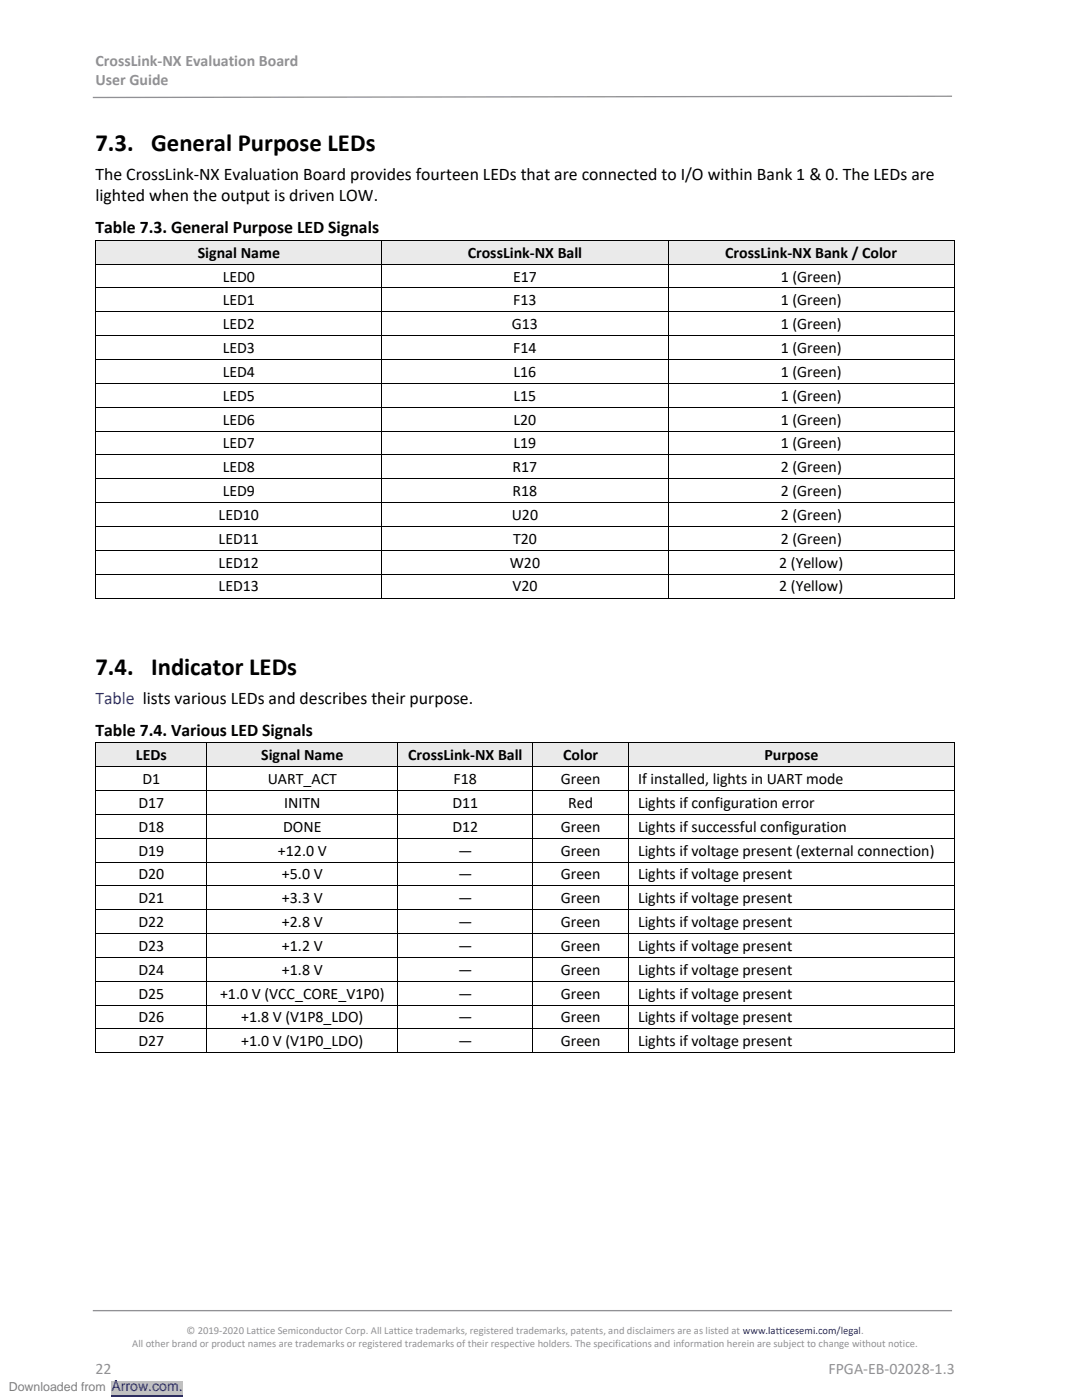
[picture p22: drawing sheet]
<svg xmlns="http://www.w3.org/2000/svg" width="216mm" height="279mm" viewBox="0 0 216 279" stroke-linecap="round" stroke-linejoin="round" font-family="sans-serif">
<defs><g id="words">
<g font-size="4.9">
<text x="19" y="30.1">7.3.</text>
<text x="30.2" y="30.1">General Purpose LEDs</text>
<text x="19" y="134.7">7.4.</text>
<text x="30.2" y="134.7">Indicator LEDs</text>
</g>
<g font-size="3.5">
<text x="19" y="35.8">The CrossLink-NX Evaluation Board provides fourteen LEDs that are connected to I/O within Bank 1 &amp; 0. The LEDs are</text>
<text x="19" y="40.1">lighted when the output is driven LOW.</text>
<text x="19" y="46.6">Table 7.3. General Purpose LED Signals</text>
<text x="19" y="146.9">Table 7.4. Various LED Signals</text>
</g>
<text font-size="3.5" fill="#00f" x="19" y="140.4">Table lists various LEDs and describes their purpose.</text>
<g font-size="3.2" fill="#919195">
<text x="19" y="13.2">CrossLink-NX Evaluation Board</text>
<text x="19" y="17.1">User Guide</text>
<text x="19" y="274.2">22</text>
<text x="165.3" y="274.2">FPGA-EB-02028-1.3</text>
</g>
<g font-size="3.2">
<text x="39.5" y="51.4">Signal Name</text>
<text x="93.3" y="51.4">CrossLink-NX Ball</text>
<text x="144.7" y="51.4">CrossLink-NX Bank / Color</text>
<text x="44.4" y="56.2">LED0</text>
<text x="102.4" y="56.2">E17</text>
<text x="155.8" y="56.2">1 (Green)</text>
<text x="44.4" y="60.9">LED1</text>
<text x="44.4" y="65.7">LED2</text>
<text x="102.1" y="65.7">G13</text>
<text x="102.4" y="60.9">F13</text>
<text x="155.8" y="60.9">1 (Green)</text>
<text x="155.8" y="65.7">1 (Green)</text>
<text x="44.4" y="70.4">LED3</text>
<text x="102.4" y="70.4">F14</text>
<text x="155.8" y="70.4">1 (Green)</text>
<text x="44.4" y="75.2">LED4</text>
<text x="102.5" y="75.2">L16</text>
<text x="155.8" y="75.2">1 (Green)</text>
<text x="44.4" y="80">LED5</text>
<text x="102.5" y="80">L15</text>
<text x="155.8" y="80">1 (Green)</text>
<text x="44.4" y="84.7">LED6</text>
<text x="44.4" y="89.5">LED7</text>
<text x="102.5" y="84.7">L20</text>
<text x="102.5" y="89.5">L19</text>
<text x="155.8" y="84.7">1 (Green)</text>
<text x="155.8" y="89.5">1 (Green)</text>
<text x="44.4" y="94.2">LED8</text>
<text x="102.3" y="94.2">R17</text>
<text x="155.8" y="94.2">2 (Green)</text>
<text x="44.4" y="99">LED9</text>
<text x="102.3" y="99">R18</text>
<text x="155.8" y="99">2 (Green)</text>
<text x="43.6" y="103.8">LED10</text>
<text x="102.1" y="103.8">U20</text>
<text x="155.8" y="103.8">2 (Green)</text>
<text x="43.6" y="108.5">LED11</text>
<text x="43.6" y="113.3">LED12</text>
<text x="101.7" y="113.3">W20</text>
<text x="102.4" y="108.5">T20</text>
<text x="155.5" y="113.3">2 (Yellow)</text>
<text x="155.8" y="108.5">2 (Green)</text>
<text x="43.6" y="118">LED13</text>
<text x="102.2" y="118">V20</text>
<text x="155.5" y="118">2 (Yellow)</text>
<text x="27.1" y="151.7">LEDs</text>
<text x="52.1" y="151.7">Signal Name</text>
<text x="81.4" y="151.7">CrossLink-NX Ball</text>
<text x="112.4" y="151.7">Color</text>
<text x="152.5" y="151.7">Purpose</text>
<text x="27.6" y="161.2">D17</text>
<text x="28.4" y="156.5">D1</text>
<text x="53.4" y="156.5">UART_ACT</text>
<text x="56.7" y="161.2">INITN</text>
<text x="90.3" y="161.2">D11</text>
<text x="90.5" y="156.5">F18</text>
<text x="111.9" y="156.5">Green</text>
<text x="113.4" y="161.2">Red</text>
<text x="127.3" y="156.5">If installed, lights in UART mode</text>
<text x="127.3" y="161.2">Lights if configuration error</text>
<text x="27.6" y="166">D18</text>
<text x="56.5" y="166">DONE</text>
<text x="90.3" y="166">D12</text>
<text x="111.9" y="166">Green</text>
<text x="127.3" y="166">Lights if successful configuration</text>
<text x="27.6" y="170.7">D19</text>
<text x="55.5" y="170.7">+12.0 V</text>
<text x="91.4" y="170.7">—</text>
<text x="111.9" y="170.7">Green</text>
<text x="127.3" y="170.7">Lights if voltage present (external connection)</text>
<text x="27.6" y="175.5">D20</text>
<text x="56.3" y="175.5">+5.0 V</text>
<text x="91.4" y="175.5">—</text>
<text x="111.9" y="175.5">Green</text>
<text x="127.3" y="175.5">Lights if voltage present</text>
<text x="27.6" y="180.3">D21</text>
<text x="27.6" y="185">D22</text>
<text x="56.3" y="180.3">+3.3 V</text>
<text x="56.3" y="185">+2.8 V</text>
<text x="91.4" y="180.3">—</text>
<text x="91.4" y="185">—</text>
<text x="111.9" y="180.3">Green</text>
<text x="111.9" y="185">Green</text>
<text x="127.3" y="180.3">Lights if voltage present</text>
<text x="127.3" y="185">Lights if voltage present</text>
<text x="27.6" y="189.8">D23</text>
<text x="56.3" y="189.8">+1.2 V</text>
<text x="91.4" y="189.8">—</text>
<text x="111.9" y="189.8">Green</text>
<text x="127.3" y="189.8">Lights if voltage present</text>
<text x="27.6" y="194.5">D24</text>
<text x="56.3" y="194.5">+1.8 V</text>
<text x="91.4" y="194.5">—</text>
<text x="111.9" y="194.5">Green</text>
<text x="127.3" y="194.5">Lights if voltage present</text>
<text x="27.6" y="199.3">D25</text>
<text x="43.9" y="199.3">+1.0 V (VCC_CORE_V1P0)</text>
<text x="91.4" y="199.3">—</text>
<text x="111.9" y="199.3">Green</text>
<text x="127.3" y="199.3">Lights if voltage present</text>
<text x="27.6" y="204.1">D26</text>
<text x="27.6" y="208.8">D27</text>
<text x="48.1" y="204.1">+1.8 V (V1P8_LDO)</text>
<text x="48.1" y="208.8">+1.0 V (V1P0_LDO)</text>
<text x="91.4" y="204.1">—</text>
<text x="91.4" y="208.8">—</text>
<text x="111.9" y="204.1">Green</text>
<text x="111.9" y="208.8">Green</text>
<text x="127.3" y="204.1">Lights if voltage present</text>
<text x="127.3" y="208.8">Lights if voltage present</text>
</g>
<text font-size="2.8" fill="#00f" x="22.2" y="277.6">Arrow.com.</text>
<text font-size="2.5" fill="#808080" x="1.8" y="277.6">Downloaded from</text>
<g font-size="2.1" fill="#919195">
<text x="26.4" y="268.9">All other brand or product names are trademarks or registered trademarks of their respective holders. The specifications and information herein are subject to change without notice.</text>
<text x="37.2" y="266.3">© 2019-2020 Lattice Semiconductor Corp. All Lattice trademarks, registered trademarks, patents, and disclaimers are as listed at www.latticesemi.com/legal.</text>
</g>
</g></defs>
<path d="M190 19.2l-171.5 .3M18.5 261.6h171.5" fill="none" stroke="#919195" stroke-width=".26"/>
<g fill="#eaeaea">
<path d="M19.2 48.1h56.9v4.5h-56.9z" fill-rule="evenodd"/>
<path d="M21 48.1h53.3v4.5h-53.3z" fill-rule="evenodd"/>
<path d="M76.3 48.1h56.9v4.5h-56.9z" fill-rule="evenodd"/>
<path d="M78.1 48.1h53.3v4.5h-53.3z" fill-rule="evenodd"/>
<path d="M133.4 48.1h57v4.5h-57z" fill-rule="evenodd"/>
<path d="M135.2 48.1h53.3v4.5h-53.3z" fill-rule="evenodd"/>
</g>
<g fill="#000">
<path d="M19 47.9h.2v.2h-.2z" fill-rule="evenodd"/>
<path d="M19 47.9h.2v.2h-.2z" fill-rule="evenodd"/>
<path d="M19 52.6h.2v.2h-.2z" fill-rule="evenodd"/>
<path d="M19 57.4h.2v.2h-.2z" fill-rule="evenodd"/>
<path d="M76.1 47.9h.2v.2h-.2z" fill-rule="evenodd"/>
<path d="M76.1 52.6h.2v.2h-.2z" fill-rule="evenodd"/>
<path d="M76.1 57.4h.2v.2h-.2z" fill-rule="evenodd"/>
<path d="M133.2 47.9h.2v.2h-.2z" fill-rule="evenodd"/>
<path d="M133.2 52.6h.2v.2h-.2z" fill-rule="evenodd"/>
<path d="M133.2 57.4h.2v.2h-.2z" fill-rule="evenodd"/>
<path d="M190.4 47.9h.1v.2h-.1z" fill-rule="evenodd"/>
<path d="M190.4 47.9h.1v.2h-.1z" fill-rule="evenodd"/>
<path d="M190.4 52.6h.1v.2h-.1z" fill-rule="evenodd"/>
<path d="M190.4 57.4h.1v.2h-.1z" fill-rule="evenodd"/>
<path d="M19 62.2h.2v.1h-.2z" fill-rule="evenodd"/>
<path d="M19 66.9h.2v.2h-.2z" fill-rule="evenodd"/>
<path d="M19 71.7h.2v.1h-.2z" fill-rule="evenodd"/>
<path d="M19 76.4h.2v.2h-.2z" fill-rule="evenodd"/>
<path d="M76.1 62.2h.2v.1h-.2z" fill-rule="evenodd"/>
<path d="M76.1 66.9h.2v.2h-.2z" fill-rule="evenodd"/>
<path d="M76.1 71.7h.2v.1h-.2z" fill-rule="evenodd"/>
<path d="M76.1 76.4h.2v.2h-.2z" fill-rule="evenodd"/>
<path d="M133.2 62.2h.2v.1h-.2z" fill-rule="evenodd"/>
<path d="M133.2 66.9h.2v.2h-.2z" fill-rule="evenodd"/>
<path d="M133.2 71.7h.2v.1h-.2z" fill-rule="evenodd"/>
<path d="M133.2 76.4h.2v.2h-.2z" fill-rule="evenodd"/>
<path d="M190.4 62.2h.1v.1h-.1z" fill-rule="evenodd"/>
<path d="M190.4 66.9h.1v.2h-.1z" fill-rule="evenodd"/>
<path d="M190.4 71.7h.1v.1h-.1z" fill-rule="evenodd"/>
<path d="M190.4 76.4h.1v.2h-.1z" fill-rule="evenodd"/>
<path d="M19 81.2h.2v.2h-.2z" fill-rule="evenodd"/>
<path d="M19 85.9h.2v.2h-.2z" fill-rule="evenodd"/>
<path d="M19 90.7h.2v.2h-.2z" fill-rule="evenodd"/>
<path d="M19 95.5h.2v.1h-.2z" fill-rule="evenodd"/>
<path d="M76.1 81.2h.2v.2h-.2z" fill-rule="evenodd"/>
<path d="M76.1 85.9h.2v.2h-.2z" fill-rule="evenodd"/>
<path d="M76.1 90.7h.2v.2h-.2z" fill-rule="evenodd"/>
<path d="M76.1 95.5h.2v.1h-.2z" fill-rule="evenodd"/>
<path d="M133.2 81.2h.2v.2h-.2z" fill-rule="evenodd"/>
<path d="M133.2 85.9h.2v.2h-.2z" fill-rule="evenodd"/>
<path d="M133.2 90.7h.2v.2h-.2z" fill-rule="evenodd"/>
<path d="M133.2 95.5h.2v.1h-.2z" fill-rule="evenodd"/>
<path d="M190.4 81.2h.1v.2h-.1z" fill-rule="evenodd"/>
<path d="M190.4 85.9h.1v.2h-.1z" fill-rule="evenodd"/>
<path d="M190.4 90.7h.1v.2h-.1z" fill-rule="evenodd"/>
<path d="M190.4 95.5h.1v.1h-.1z" fill-rule="evenodd"/>
<path d="M19 100.2h.2v.2h-.2z" fill-rule="evenodd"/>
<path d="M19 105h.2v.1h-.2z" fill-rule="evenodd"/>
<path d="M19 109.7h.2v.2h-.2z" fill-rule="evenodd"/>
<path d="M19 114.5h.2v.2h-.2z" fill-rule="evenodd"/>
<path d="M19 119.3h.2v.1h-.2z" fill-rule="evenodd"/>
<path d="M19 119.3h.2v.1h-.2z" fill-rule="evenodd"/>
<path d="M76.1 100.2h.2v.2h-.2z" fill-rule="evenodd"/>
<path d="M76.1 105h.2v.1h-.2z" fill-rule="evenodd"/>
<path d="M76.1 109.7h.2v.2h-.2z" fill-rule="evenodd"/>
<path d="M76.1 114.5h.2v.2h-.2z" fill-rule="evenodd"/>
<path d="M76.1 119.3h.2v.1h-.2z" fill-rule="evenodd"/>
<path d="M133.2 100.2h.2v.2h-.2z" fill-rule="evenodd"/>
<path d="M133.2 105h.2v.1h-.2z" fill-rule="evenodd"/>
<path d="M133.2 109.7h.2v.2h-.2z" fill-rule="evenodd"/>
<path d="M133.2 114.5h.2v.2h-.2z" fill-rule="evenodd"/>
<path d="M133.2 119.3h.2v.1h-.2z" fill-rule="evenodd"/>
<path d="M190.4 100.2h.1v.2h-.1z" fill-rule="evenodd"/>
<path d="M190.4 105h.1v.1h-.1z" fill-rule="evenodd"/>
<path d="M190.4 109.7h.1v.2h-.1z" fill-rule="evenodd"/>
<path d="M190.4 114.5h.1v.2h-.1z" fill-rule="evenodd"/>
<path d="M190.4 119.3h.1v.1h-.1z" fill-rule="evenodd"/>
<path d="M190.4 119.3h.1v.1h-.1z" fill-rule="evenodd"/>
</g>
<g fill="none" stroke="#000" stroke-width=".2">
<path d="M19.1 48.1v4.5M19.1 52.8v4.6M19.1 57.6v4.6M19.2 48h56.9M19.2 52.7h56.9M19.2 57.5h56.9M76.2 48.1v4.5M76.2 52.8v4.6M76.2 57.6v4.6M76.3 48h56.9M76.3 52.7h56.9M76.3 57.5h56.9"/>
<path d="M133.3 48.1v4.5M133.3 52.8v4.6M133.3 57.6v4.6M133.4 48h57M133.4 52.7h57M133.4 57.5h57M190.4 48.1v4.5M190.4 52.8v4.6M190.4 57.6v4.6M19.1 62.3v4.6M19.1 67.1v4.6M19.1 71.8v4.6"/>
<path d="M19.1 76.6v4.6M19.2 62.2h56.9M19.2 67h56.9M19.2 71.8h56.9M19.2 76.5h56.9M76.2 62.3v4.6M76.2 67.1v4.6M76.2 71.8v4.6M76.2 76.6v4.6M76.3 62.2h56.9M76.3 67h56.9M76.3 71.8h56.9"/>
<path d="M76.3 76.5h56.9M133.3 62.3v4.6M133.3 67.1v4.6M133.3 71.8v4.6M133.3 76.6v4.6M133.4 62.2h57M133.4 67h57M133.4 71.8h57M133.4 76.5h57M190.4 62.3v4.6M190.4 67.1v4.6M190.4 71.8v4.6"/>
<path d="M190.4 76.6v4.6M19.1 81.4v4.5M19.1 86.1v4.6M19.1 90.9v4.6M19.1 95.6v4.6M19.2 81.3h56.9M19.2 86h56.9M19.2 90.8h56.9M19.2 95.6h56.9M76.2 81.4v4.5M76.2 86.1v4.6M76.2 90.9v4.6"/>
<path d="M76.2 95.6v4.6M76.3 81.3h56.9M76.3 86h56.9M76.3 90.8h56.9M76.3 95.6h56.9M133.3 81.4v4.5M133.3 86.1v4.6M133.3 90.9v4.6M133.3 95.6v4.6M133.4 81.3h57M133.4 86h57M133.4 90.8h57"/>
<path d="M133.4 95.6h57M190.4 81.4v4.5M190.4 86.1v4.6M190.4 90.9v4.6M190.4 95.6v4.6M19.1 100.4v4.6M19.1 105.1v4.6M19.1 109.9v4.6M19.1 114.7v4.6M19.2 100.3h56.9M19.2 105.1h56.9M19.2 109.8h56.9"/>
<path d="M19.2 114.6h56.9M19.2 119.3h56.9M76.2 100.4v4.6M76.2 105.1v4.6M76.2 109.9v4.6M76.2 114.7v4.6M76.3 100.3h56.9M76.3 105.1h56.9M76.3 109.8h56.9M76.3 114.6h56.9M76.3 119.3h56.9M133.3 100.4v4.6"/>
<path d="M133.3 105.1v4.6M133.3 109.9v4.6M133.3 114.7v4.6M133.4 100.3h57M133.4 105.1h57M133.4 109.8h57M133.4 114.6h57M133.4 119.3h57M190.4 100.4v4.6M190.4 105.1v4.6M190.4 109.9v4.6M190.4 114.7v4.6"/>
</g>
<g fill="#eaeaea">
<path d="M19.2 148.4h22v4.5h-22z" fill-rule="evenodd"/>
<path d="M21 148.4h18.4v4.5h-18.4z" fill-rule="evenodd"/>
<path d="M41.4 148.4h37.9v4.5h-37.9z" fill-rule="evenodd"/>
<path d="M43.2 148.4h34.3v4.5h-34.3z" fill-rule="evenodd"/>
<path d="M79.4 148.4h26.9v4.5h-26.9z" fill-rule="evenodd"/>
<path d="M81.3 148.4h23.1v4.5h-23.1z" fill-rule="evenodd"/>
<path d="M106.4 148.4h18.9v4.5h-18.9z" fill-rule="evenodd"/>
<path d="M108.3 148.4h15.2v4.5h-15.2z" fill-rule="evenodd"/>
<path d="M125.5 148.4h64.9v4.5h-64.9z" fill-rule="evenodd"/>
<path d="M127.3 148.4h61.2v4.5h-61.2z" fill-rule="evenodd"/>
</g>
<g fill="#000">
<path d="M19 148.2h.2v.2h-.2z" fill-rule="evenodd"/>
<path d="M19 148.2h.2v.2h-.2z" fill-rule="evenodd"/>
<path d="M19 152.9h.2v.2h-.2z" fill-rule="evenodd"/>
<path d="M19 157.7h.2v.2h-.2z" fill-rule="evenodd"/>
<path d="M41.2 148.2h.2v.2h-.2z" fill-rule="evenodd"/>
<path d="M41.2 152.9h.2v.2h-.2z" fill-rule="evenodd"/>
<path d="M41.2 157.7h.2v.2h-.2z" fill-rule="evenodd"/>
<path d="M79.3 148.2h.1v.2h-.1z" fill-rule="evenodd"/>
<path d="M79.3 152.9h.1v.2h-.1z" fill-rule="evenodd"/>
<path d="M79.3 157.7h.1v.2h-.1z" fill-rule="evenodd"/>
<path d="M106.3 148.2h.1v.2h-.1z" fill-rule="evenodd"/>
<path d="M106.3 152.9h.1v.2h-.1z" fill-rule="evenodd"/>
<path d="M106.3 157.7h.1v.2h-.1z" fill-rule="evenodd"/>
<path d="M125.3 148.2h.2v.2h-.2z" fill-rule="evenodd"/>
<path d="M125.3 152.9h.2v.2h-.2z" fill-rule="evenodd"/>
<path d="M125.3 157.7h.2v.2h-.2z" fill-rule="evenodd"/>
<path d="M190.4 148.2h.1v.2h-.1z" fill-rule="evenodd"/>
<path d="M190.4 148.2h.1v.2h-.1z" fill-rule="evenodd"/>
<path d="M190.4 152.9h.1v.2h-.1z" fill-rule="evenodd"/>
<path d="M190.4 157.7h.1v.2h-.1z" fill-rule="evenodd"/>
<path d="M19 162.4h.2v.2h-.2z" fill-rule="evenodd"/>
<path d="M19 167.2h.2v.2h-.2z" fill-rule="evenodd"/>
<path d="M19 172h.2v.1h-.2z" fill-rule="evenodd"/>
<path d="M19 176.7h.2v.2h-.2z" fill-rule="evenodd"/>
<path d="M41.2 162.4h.2v.2h-.2z" fill-rule="evenodd"/>
<path d="M41.2 167.2h.2v.2h-.2z" fill-rule="evenodd"/>
<path d="M41.2 172h.2v.1h-.2z" fill-rule="evenodd"/>
<path d="M41.2 176.7h.2v.2h-.2z" fill-rule="evenodd"/>
<path d="M79.3 162.4h.1v.2h-.1z" fill-rule="evenodd"/>
<path d="M79.3 167.2h.1v.2h-.1z" fill-rule="evenodd"/>
<path d="M79.3 172h.1v.1h-.1z" fill-rule="evenodd"/>
<path d="M79.3 176.7h.1v.2h-.1z" fill-rule="evenodd"/>
<path d="M106.3 162.4h.1v.2h-.1z" fill-rule="evenodd"/>
<path d="M106.3 167.2h.1v.2h-.1z" fill-rule="evenodd"/>
<path d="M106.3 172h.1v.1h-.1z" fill-rule="evenodd"/>
<path d="M106.3 176.7h.1v.2h-.1z" fill-rule="evenodd"/>
<path d="M125.3 162.4h.2v.2h-.2z" fill-rule="evenodd"/>
<path d="M125.3 167.2h.2v.2h-.2z" fill-rule="evenodd"/>
<path d="M125.3 172h.2v.1h-.2z" fill-rule="evenodd"/>
<path d="M125.3 176.7h.2v.2h-.2z" fill-rule="evenodd"/>
<path d="M190.4 162.4h.1v.2h-.1z" fill-rule="evenodd"/>
<path d="M190.4 167.2h.1v.2h-.1z" fill-rule="evenodd"/>
<path d="M190.4 172h.1v.1h-.1z" fill-rule="evenodd"/>
<path d="M190.4 176.7h.1v.2h-.1z" fill-rule="evenodd"/>
<path d="M19 181.5h.2v.1h-.2z" fill-rule="evenodd"/>
<path d="M19 186.2h.2v.2h-.2z" fill-rule="evenodd"/>
<path d="M19 191h.2v.2h-.2z" fill-rule="evenodd"/>
<path d="M19 195.8h.2v.1h-.2z" fill-rule="evenodd"/>
<path d="M41.2 181.5h.2v.1h-.2z" fill-rule="evenodd"/>
<path d="M41.2 186.2h.2v.2h-.2z" fill-rule="evenodd"/>
<path d="M41.2 191h.2v.2h-.2z" fill-rule="evenodd"/>
<path d="M41.2 195.8h.2v.1h-.2z" fill-rule="evenodd"/>
<path d="M79.3 181.5h.1v.1h-.1z" fill-rule="evenodd"/>
<path d="M79.3 186.2h.1v.2h-.1z" fill-rule="evenodd"/>
<path d="M79.3 191h.1v.2h-.1z" fill-rule="evenodd"/>
<path d="M79.3 195.8h.1v.1h-.1z" fill-rule="evenodd"/>
<path d="M106.3 181.5h.1v.1h-.1z" fill-rule="evenodd"/>
<path d="M106.3 186.2h.1v.2h-.1z" fill-rule="evenodd"/>
<path d="M106.3 191h.1v.2h-.1z" fill-rule="evenodd"/>
<path d="M106.3 195.8h.1v.1h-.1z" fill-rule="evenodd"/>
<path d="M125.3 181.5h.2v.1h-.2z" fill-rule="evenodd"/>
<path d="M125.3 186.2h.2v.2h-.2z" fill-rule="evenodd"/>
<path d="M125.3 191h.2v.2h-.2z" fill-rule="evenodd"/>
<path d="M125.3 195.8h.2v.1h-.2z" fill-rule="evenodd"/>
<path d="M190.4 181.5h.1v.1h-.1z" fill-rule="evenodd"/>
<path d="M190.4 186.2h.1v.2h-.1z" fill-rule="evenodd"/>
<path d="M190.4 191h.1v.2h-.1z" fill-rule="evenodd"/>
<path d="M190.4 195.8h.1v.1h-.1z" fill-rule="evenodd"/>
<path d="M19 200.5h.2v.2h-.2z" fill-rule="evenodd"/>
<path d="M19 205.3h.2v.1h-.2z" fill-rule="evenodd"/>
<path d="M19 210h.2v.2h-.2z" fill-rule="evenodd"/>
<path d="M19 210h.2v.2h-.2z" fill-rule="evenodd"/>
<path d="M41.2 200.5h.2v.2h-.2z" fill-rule="evenodd"/>
<path d="M41.2 205.3h.2v.1h-.2z" fill-rule="evenodd"/>
<path d="M41.2 210h.2v.2h-.2z" fill-rule="evenodd"/>
<path d="M79.3 200.5h.1v.2h-.1z" fill-rule="evenodd"/>
<path d="M79.3 205.3h.1v.1h-.1z" fill-rule="evenodd"/>
<path d="M79.3 210h.1v.2h-.1z" fill-rule="evenodd"/>
<path d="M106.3 200.5h.1v.2h-.1z" fill-rule="evenodd"/>
<path d="M106.3 205.3h.1v.1h-.1z" fill-rule="evenodd"/>
<path d="M106.3 210h.1v.2h-.1z" fill-rule="evenodd"/>
<path d="M125.3 200.5h.2v.2h-.2z" fill-rule="evenodd"/>
<path d="M125.3 205.3h.2v.1h-.2z" fill-rule="evenodd"/>
<path d="M125.3 210h.2v.2h-.2z" fill-rule="evenodd"/>
<path d="M190.4 200.5h.1v.2h-.1z" fill-rule="evenodd"/>
<path d="M190.4 205.3h.1v.1h-.1z" fill-rule="evenodd"/>
<path d="M190.4 210h.1v.2h-.1z" fill-rule="evenodd"/>
<path d="M190.4 210h.1v.2h-.1z" fill-rule="evenodd"/>
</g>
<g fill="none" stroke="#000" stroke-width=".2">
<path d="M19.1 148.4v4.5M19.1 153.1v4.6M19.1 157.9v4.5M19.2 148.3h22M19.2 153h22M19.2 157.8h22M41.3 148.4v4.5M41.3 153.1v4.6M41.3 157.9v4.5M41.4 148.3h37.9M41.4 153h37.9M41.4 157.8h37.9"/>
<path d="M79.4 148.4v4.5M79.4 153.1v4.6M79.4 157.9v4.5M79.4 148.3h26.9M79.4 153h26.9M79.4 157.8h26.9M106.3 148.4v4.5M106.3 153.1v4.6M106.3 157.9v4.5M106.4 148.3h18.9M106.4 153h18.9M106.4 157.8h18.9"/>
<path d="M125.4 148.4v4.5M125.4 153.1v4.6M125.4 157.9v4.5M125.5 148.3h64.9M125.5 153h64.9M125.5 157.8h64.9M190.4 148.4v4.5M190.4 153.1v4.6M190.4 157.9v4.5M19.1 162.6v4.6M19.1 167.4v4.6M19.1 172.1v4.6"/>
<path d="M19.1 176.9v4.6M19.2 162.5h22M19.2 167.3h22M19.2 172.1h22M19.2 176.8h22M41.3 162.6v4.6M41.3 167.4v4.6M41.3 172.1v4.6M41.3 176.9v4.6M41.4 162.5h37.9M41.4 167.3h37.9M41.4 172.1h37.9"/>
<path d="M41.4 176.8h37.9M79.4 162.6v4.6M79.4 167.4v4.6M79.4 172.1v4.6M79.4 176.9v4.6M79.4 162.5h26.9M79.4 167.3h26.9M79.4 172.1h26.9M79.4 176.8h26.9M106.3 162.6v4.6M106.3 167.4v4.6M106.3 172.1v4.6"/>
<path d="M106.3 176.9v4.6M106.4 162.5h18.9M106.4 167.3h18.9M106.4 172.1h18.9M106.4 176.8h18.9M125.4 162.6v4.6M125.4 167.4v4.6M125.4 172.1v4.6M125.4 176.9v4.6M125.5 162.5h64.9M125.5 167.3h64.9M125.5 172.1h64.9"/>
<path d="M125.5 176.8h64.9M190.4 162.6v4.6M190.4 167.4v4.6M190.4 172.1v4.6M190.4 176.9v4.6M19.1 181.6v4.6M19.1 186.4v4.6M19.1 191.2v4.6M19.1 195.9v4.6M19.2 181.6h22M19.2 186.3h22M19.2 191.1h22"/>
<path d="M19.2 195.8h22M41.3 181.6v4.6M41.3 186.4v4.6M41.3 191.2v4.6M41.3 195.9v4.6M41.4 181.6h37.9M41.4 186.3h37.9M41.4 191.1h37.9M41.4 195.8h37.9M79.4 181.6v4.6M79.4 186.4v4.6M79.4 191.2v4.6"/>
<path d="M79.4 195.9v4.6M79.4 181.6h26.9M79.4 186.3h26.9M79.4 191.1h26.9M79.4 195.8h26.9M106.3 181.6v4.6M106.3 186.4v4.6M106.3 191.2v4.6M106.3 195.9v4.6M106.4 181.6h18.9M106.4 186.3h18.9M106.4 191.1h18.9"/>
<path d="M106.4 195.8h18.9M125.4 181.6v4.6M125.4 186.4v4.6M125.4 191.2v4.6M125.4 195.9v4.6M125.5 181.6h64.9M125.5 186.3h64.9M125.5 191.1h64.9M125.5 195.8h64.9M190.4 181.6v4.6M190.4 186.4v4.6M190.4 191.2v4.6"/>
<path d="M190.4 195.9v4.6M19.1 200.7v4.6M19.1 205.4v4.6M19.2 200.6h22M19.2 205.4h22M19.2 210.1h22M41.3 200.7v4.6M41.3 205.4v4.6M41.4 200.6h37.9M41.4 205.4h37.9M41.4 210.1h37.9M79.4 200.7v4.6"/>
<path d="M79.4 205.4v4.6M79.4 200.6h26.9M79.4 205.4h26.9M79.4 210.1h26.9M106.3 200.7v4.6M106.3 205.4v4.6M106.4 200.6h18.9M106.4 205.4h18.9M106.4 210.1h18.9M125.4 200.7v4.6M125.4 205.4v4.6M125.5 200.6h64.9"/>
<path d="M125.5 205.4h64.9M125.5 210.1h64.9M190.4 200.7v4.6M190.4 205.4v4.6"/>
</g>
<path d="M0 276.9h70.6" fill="none" stroke="#fff" stroke-width="2.5" stroke-linecap="butt"/>
<path d="M22.2 275.6h14.3v2.6h-14.3z" fill="#c0c0c0"/>
<path d="M22.2 278.6h14.3" fill="none" stroke="#00f" stroke-width=".2"/>
<path d="M0 276.9h70.6" fill="none" stroke="#fff" stroke-width="2.5" stroke-linecap="butt"/>
<path d="M22.2 275.6h14.3v2.6h-14.3z" fill="#c0c0c0"/>
<path d="M22.2 278.6h14.3" fill="none" stroke="#00f" stroke-width=".2"/>
<path d="M0 276.9h70.6" fill="none" stroke="#fff" stroke-width="2.5" stroke-linecap="butt"/>
<path d="M22.2 275.6h14.3v2.6h-14.3z" fill="#c0c0c0"/>
<path d="M22.2 278.6h14.3" fill="none" stroke="#00f" stroke-width=".2"/>
<path d="M0 276.9h70.6" fill="none" stroke="#fff" stroke-width="2.5" stroke-linecap="butt"/>
<path d="M22.2 275.6h14.3v2.6h-14.3z" fill="#c0c0c0"/>
<path d="M22.2 278.6h14.3" fill="none" stroke="#00f" stroke-width=".2"/>
<path d="M0 276.9h70.6" fill="none" stroke="#fff" stroke-width="2.5" stroke-linecap="butt"/>
<path d="M22.2 275.6h14.3v2.6h-14.3z" fill="#c0c0c0"/>
<path d="M22.2 278.6h14.3" fill="none" stroke="#00f" stroke-width=".2"/>
<path d="M0 276.9h70.6" fill="none" stroke="#fff" stroke-width="2.5" stroke-linecap="butt"/>
<path d="M22.2 275.6h14.3v2.6h-14.3z" fill="#c0c0c0"/>
<path d="M22.2 278.6h14.3" fill="none" stroke="#00f" stroke-width=".2"/>
<path d="M0 276.9h70.6" fill="none" stroke="#fff" stroke-width="2.5" stroke-linecap="butt"/>
<path d="M22.2 275.6h14.3v2.6h-14.3z" fill="#c0c0c0"/>
<path d="M22.2 278.6h14.3" fill="none" stroke="#00f" stroke-width=".2"/>
<path d="M0 276.9h70.6" fill="none" stroke="#fff" stroke-width="2.5" stroke-linecap="butt"/>
<path d="M22.2 275.6h14.3v2.6h-14.3z" fill="#c0c0c0"/>
<path d="M22.2 278.6h14.3" fill="none" stroke="#00f" stroke-width=".2"/>
<path d="M0 276.9h70.6" fill="none" stroke="#fff" stroke-width="2.5" stroke-linecap="butt"/>
<path d="M22.2 275.6h14.3v2.6h-14.3z" fill="#c0c0c0"/>
<path d="M22.2 278.6h14.3" fill="none" stroke="#00f" stroke-width=".2"/>
<path d="M0 276.9h70.6" fill="none" stroke="#fff" stroke-width="2.5" stroke-linecap="butt"/>
<path d="M22.2 275.6h14.3v2.6h-14.3z" fill="#c0c0c0"/>
<path d="M22.2 278.6h14.3" fill="none" stroke="#00f" stroke-width=".2"/>
<path d="M0 276.9h70.6" fill="none" stroke="#fff" stroke-width="2.5" stroke-linecap="butt"/>
<path d="M22.2 275.6h14.3v2.6h-14.3z" fill="#c0c0c0"/>
<path d="M22.2 278.6h14.3" fill="none" stroke="#00f" stroke-width=".2"/>
<path d="M0 276.9h70.6" fill="none" stroke="#fff" stroke-width="2.5" stroke-linecap="butt"/>
<path d="M22.2 275.6h14.3v2.6h-14.3z" fill="#c0c0c0"/>
<path d="M22.2 278.6h14.3" fill="none" stroke="#00f" stroke-width=".2"/>
<path d="M0 276.9h70.6" fill="none" stroke="#fff" stroke-width="2.5" stroke-linecap="butt"/>
<path d="M22.2 275.6h14.3v2.6h-14.3z" fill="#c0c0c0"/>
<path d="M22.2 278.6h14.3" fill="none" stroke="#00f" stroke-width=".2"/>
<path d="M0 276.9h70.6" fill="none" stroke="#fff" stroke-width="2.5" stroke-linecap="butt"/>
<path d="M22.2 275.6h14.3v2.6h-14.3z" fill="#c0c0c0"/>
<path d="M22.2 278.6h14.3" fill="none" stroke="#00f" stroke-width=".2"/>
<path d="M0 276.9h70.6" fill="none" stroke="#fff" stroke-width="2.5" stroke-linecap="butt"/>
<path d="M22.2 275.6h14.3v2.6h-14.3z" fill="#c0c0c0"/>
<path d="M22.2 278.6h14.3" fill="none" stroke="#00f" stroke-width=".2"/>
<path d="M0 276.9h70.6" fill="none" stroke="#fff" stroke-width="2.5" stroke-linecap="butt"/>
<path d="M22.2 275.6h14.3v2.6h-14.3z" fill="#c0c0c0"/>
<path d="M22.2 278.6h14.3" fill="none" stroke="#00f" stroke-width=".2"/>
<path d="M0 276.9h70.6" fill="none" stroke="#fff" stroke-width="2.5" stroke-linecap="butt"/>
<path d="M22.2 275.6h14.3v2.6h-14.3z" fill="#c0c0c0"/>
<path d="M22.2 278.6h14.3" fill="none" stroke="#00f" stroke-width=".2"/>
<path d="M0 276.9h70.6" fill="none" stroke="#fff" stroke-width="2.5" stroke-linecap="butt"/>
<path d="M22.2 275.6h14.3v2.6h-14.3z" fill="#c0c0c0"/>
<path d="M22.2 278.6h14.3" fill="none" stroke="#00f" stroke-width=".2"/>
<path d="M0 276.9h70.6" fill="none" stroke="#fff" stroke-width="2.5" stroke-linecap="butt"/>
<path d="M22.2 275.6h14.3v2.6h-14.3z" fill="#c0c0c0"/>
<path d="M22.2 278.6h14.3" fill="none" stroke="#00f" stroke-width=".2"/>
<path d="M0 276.9h70.6" fill="none" stroke="#fff" stroke-width="2.5" stroke-linecap="butt"/>
<path d="M22.2 275.6h14.3v2.6h-14.3z" fill="#c0c0c0"/>
<path d="M22.2 278.6h14.3" fill="none" stroke="#00f" stroke-width=".2"/>
<path d="M0 276.9h70.6" fill="none" stroke="#fff" stroke-width="2.5" stroke-linecap="butt"/>
<path d="M22.2 275.6h14.3v2.6h-14.3z" fill="#c0c0c0"/>
<path d="M22.2 278.6h14.3" fill="none" stroke="#00f" stroke-width=".2"/>
<path d="M0 276.9h70.6" fill="none" stroke="#fff" stroke-width="2.5" stroke-linecap="butt"/>
<path d="M22.2 275.6h14.3v2.6h-14.3z" fill="#c0c0c0"/>
<path d="M22.2 278.6h14.3" fill="none" stroke="#00f" stroke-width=".2"/>
<use href="#words"/>
</svg>
